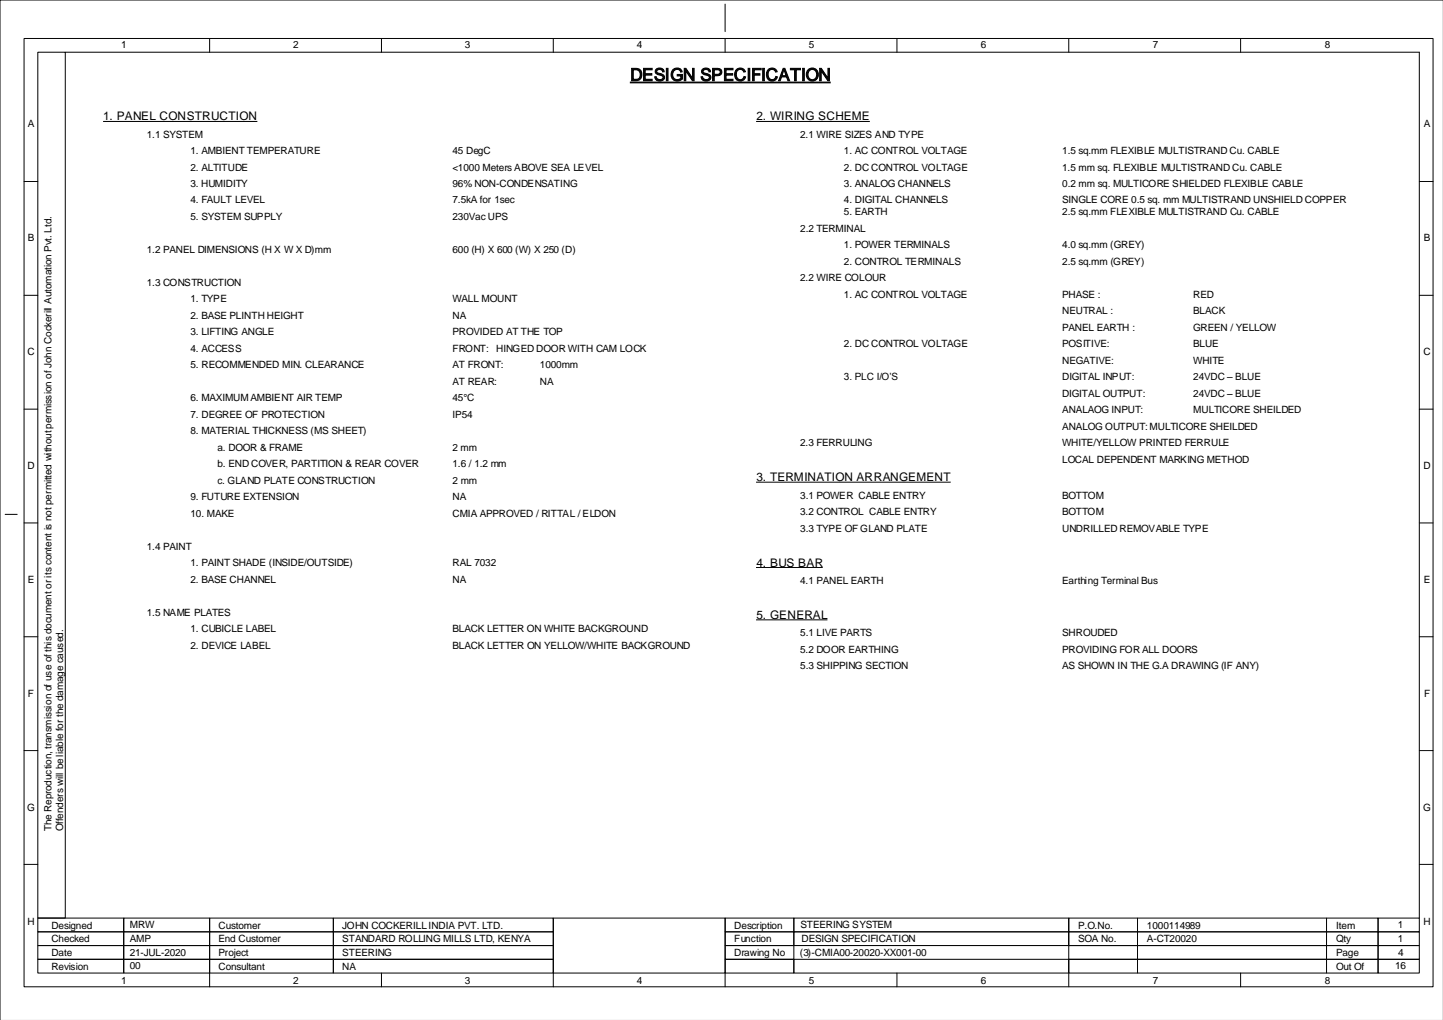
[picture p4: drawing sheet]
<svg xmlns="http://www.w3.org/2000/svg" width="420mm" height="297mm" viewBox="0 0 420 297" stroke-linecap="round" stroke-linejoin="round" font-family="sans-serif">
<defs><g id="words">
<text font-size="5" x="183.4" y="23.5">DESIGN SPECIFICATION</text>
<g font-size="3.4">
<text x="30" y="35">1. PANEL CONSTRUCTION</text>
<text x="220.1" y="35">2. WIRING SCHEME</text>
<text x="220.1" y="140.1">3. TERMINATION ARRANGEMENT</text>
<text x="220.1" y="164.9">4. BUS BAR</text>
<text x="220.1" y="180.2">5. GENERAL</text>
</g>
<g font-size="2.9">
<text x="35.2" y="14.1">1</text>
<text x="85.3" y="14.1">2</text>
<text x="135.3" y="14.1">3</text>
<text x="185.3" y="14.1">4</text>
<text x="235.4" y="14.1">5</text>
<text x="285.4" y="14.1">6</text>
<text x="335.4" y="14.1">7</text>
<text x="385.5" y="14.1">8</text>
<text x="8.1" y="37">A</text>
<text x="42.7" y="40">1.1 SYSTEM</text>
<text x="232.9" y="40">2.1 WIRE SIZES AND TYPE</text>
<text x="414.3" y="37">A</text>
<text x="55.4" y="44.8">1. AMBIENT TEMPERATURE</text>
<text x="131.7" y="44.8">45 DegC</text>
<text x="245.6" y="44.8">1. AC CONTROL VOLTAGE</text>
<text x="309.1" y="44.8">1.5 sq.mm FLEXIBLE MULTISTRAND Cu. CABLE</text>
<text x="55.4" y="49.6">2. ALTITUDE</text>
<text x="131.7" y="49.6">&lt;1000 Meters ABOVE SEA LEVEL</text>
<text x="245.6" y="49.6">2. DC CONTROL VOLTAGE</text>
<text x="309.1" y="49.6">1.5 mm sq. FLEXIBLE MULTISTRAND Cu. CABLE</text>
<text x="55.4" y="54.4">3. HUMIDITY</text>
<text x="55.4" y="59.2">4. FAULT LEVEL</text>
<text x="131.7" y="54.4">96% NON-CONDENSATING</text>
<text x="131.7" y="59.2">7.5kA for 1sec</text>
<text x="245.6" y="54.4">3. ANALOG CHANNELS</text>
<text x="245.6" y="59.2">4. DIGITAL CHANNELS</text>
<text x="309.1" y="54.4">0.2 mm sq. MULTICORE SHIELDED FLEXIBLE CABLE</text>
<text x="309.1" y="59.2">SINGLE CORE 0.5 sq. mm MULTISTRAND UNSHIELD COPPER</text>
<text x="55.4" y="64">5. SYSTEM SUPPLY</text>
<text x="131.7" y="64">230Vac UPS</text>
<text x="245.6" y="62.6">5. EARTH</text>
<text x="309.1" y="62.6">2.5 sq.mm FLEXIBLE MULTISTRAND Cu. CABLE</text>
<text x="8.1" y="70.2">B</text>
<text x="232.9" y="67.4">2.2 TERMINAL</text>
<text x="414.3" y="70.2">B</text>
<text x="42.7" y="73.6">1.2 PANEL DIMENSIONS (H X W X D)mm</text>
<text x="131.7" y="73.6">600 (H) X 600 (W) X 250 (D)</text>
<text x="245.6" y="72.2">1. POWER TERMINALS</text>
<text x="245.6" y="77">2. CONTROL TERMINALS</text>
<text x="309.1" y="72.2">4.0 sq.mm (GREY)</text>
<text x="309.1" y="77">2.5 sq.mm (GREY)</text>
<text x="42.7" y="83.2">1.3 CONSTRUCTION</text>
<text x="232.9" y="81.8">2.2 WIRE COLOUR</text>
<text x="55.4" y="88">1. TYPE</text>
<text x="131.7" y="88">WALL MOUNT</text>
<text x="245.6" y="86.6">1. AC CONTROL VOLTAGE</text>
<text x="309.1" y="86.6">PHASE :</text>
<text x="347.2" y="86.6">RED</text>
<text x="55.4" y="92.8">2. BASE PLINTH HEIGHT</text>
<text x="131.7" y="92.8">NA</text>
<text x="309.1" y="91.4">NEUTRAL :</text>
<text x="347.2" y="91.4">BLACK</text>
<text x="55.4" y="97.6">3. LIFTING ANGLE</text>
<text x="131.7" y="97.6">PROVIDED AT THE TOP</text>
<text x="245.6" y="101">2. DC CONTROL VOLTAGE</text>
<text x="309.1" y="96.2">PANEL EARTH :</text>
<text x="309.1" y="101">POSITIVE:</text>
<text x="347.2" y="96.2">GREEN / YELLOW</text>
<text x="347.2" y="101">BLUE</text>
<text x="8" y="103.3">C</text>
<text x="55.4" y="102.4">4. ACCESS</text>
<text x="55.4" y="107.2">5. RECOMMENDED MIN. CLEARANCE</text>
<text x="131.7" y="102.4">FRONT:</text>
<text x="131.7" y="107.2">AT FRONT:</text>
<text x="144.4" y="102.4">HINGED DOOR WITH CAM LOCK</text>
<text x="157.1" y="107.2">1000mm</text>
<text x="309.1" y="105.8">NEGATIVE:</text>
<text x="347.2" y="105.8">WHITE</text>
<text x="414.2" y="103.3">C</text>
<text x="131.7" y="112">AT REAR:</text>
<text x="157.1" y="112">NA</text>
<text x="245.6" y="110.6">3. PLC I/O’S</text>
<text x="309.1" y="110.6">DIGITAL INPUT:</text>
<text x="347.2" y="110.6">24VDC – BLUE</text>
<text x="55.4" y="116.8">6. MAXIMUM AMBIENT AIR TEMP</text>
<text x="131.7" y="116.8">45°C</text>
<text x="309.1" y="115.4">DIGITAL OUTPUT:</text>
<text x="347.2" y="115.4">24VDC – BLUE</text>
<text x="55.4" y="121.7">7. DEGREE OF PROTECTION</text>
<text x="131.7" y="121.7">IP54</text>
<text x="309.1" y="120.2">ANALAOG INPUT:</text>
<text x="309.1" y="125">ANALOG OUTPUT: MULTICORE SHEILDED</text>
<text x="347.2" y="120.2">MULTICORE SHEILDED</text>
<text x="55.4" y="126.5">8. MATERIAL THICKNESS (MS SHEET)</text>
<text x="63.3" y="131.3">a. DOOR &amp; FRAME</text>
<text x="131.7" y="131.3">2 mm</text>
<text x="232.9" y="129.8">2.3 FERRULING</text>
<text x="309.1" y="129.8">WHITE/YELLOW PRINTED FERRULE</text>
<text x="8" y="136.5">D</text>
<text x="63.3" y="136.1">b. END COVER, PARTITION &amp; REAR COVER</text>
<text x="131.7" y="136.1">1.6 / 1.2 mm</text>
<text x="309.1" y="134.6">LOCAL DEPENDENT MARKING METHOD</text>
<text x="414.2" y="136.5">D</text>
<text x="63.3" y="140.9">c. GLAND PLATE CONSTRUCTION</text>
<text x="131.7" y="140.9">2 mm</text>
<text x="55.4" y="145.7">9. FUTURE EXTENSION</text>
<text x="131.7" y="145.7">NA</text>
<text x="232.9" y="145.1">3.1 POWER CABLE ENTRY</text>
<text x="232.9" y="149.9">3.2 CONTROL CABLE ENTRY</text>
<text x="309.1" y="145.1">BOTTOM</text>
<text x="309.1" y="149.9">BOTTOM</text>
<text x="55.4" y="150.5">10. MAKE</text>
<text x="131.7" y="150.5">CMIA APPROVED / RITTAL / ELDON</text>
<text x="232.9" y="154.7">3.3 TYPE OF GLAND PLATE</text>
<text x="309.1" y="154.7">UNDRILLED REMOVABLE TYPE</text>
<text x="42.7" y="160.1">1.4 PAINT</text>
<text x="55.4" y="164.9">1. PAINT SHADE (INSIDE/OUTSIDE)</text>
<text x="131.7" y="164.9">RAL 7032</text>
<text x="8.1" y="169.6">E</text>
<text x="55.4" y="169.7">2. BASE CHANNEL</text>
<text x="131.7" y="169.7">NA</text>
<text x="232.9" y="170">4.1 PANEL EARTH</text>
<text x="309.1" y="170">Earthing Terminal Bus</text>
<text x="414.3" y="169.6">E</text>
<text x="42.7" y="179.3">1.5 NAME PLATES</text>
<text x="55.4" y="184.1">1. CUBICLE LABEL</text>
<text x="131.7" y="184.1">BLACK LETTER ON WHITE BACKGROUND</text>
<text x="232.9" y="185.2">5.1 LIVE PARTS</text>
<text x="309.1" y="185.2">SHROUDED</text>
<text x="55.4" y="188.9">2. DEVICE LABEL</text>
<text x="131.7" y="188.9">BLACK LETTER ON YELLOW/WHITE BACKGROUND</text>
<text x="232.9" y="190">5.2 DOOR EARTHING</text>
<text x="309.1" y="190">PROVIDING FOR ALL DOORS</text>
<text x="232.9" y="194.8">5.3 SHIPPING SECTION</text>
<text x="309.1" y="194.8">AS SHOWN IN THE G.A DRAWING (IF ANY)</text>
<text x="8.1" y="202.8">F</text>
<text x="414.4" y="202.8">F</text>
<text x="7.9" y="235.9">G</text>
<text x="414.2" y="235.9">G</text>
<text x="15" y="241.9" transform="rotate(-90 15 241.9)">The Reproduction, transmission of use of this document or its content is not permitted without permission of John Cockerill Automation Pvt. Ltd.</text>
<text x="18.4" y="241.9" transform="rotate(-90 18.4 241.9)">Offenders will be liable for the damage caused.</text>
<text x="8" y="269.1">H</text>
<text x="414.2" y="269.1">H</text>
<text x="15" y="274.3">Checked</text>
<text x="15" y="270.3">Designed</text>
<text x="37.8" y="270.1">MRW</text>
<text x="37.8" y="274.2">AMP</text>
<text x="63.6" y="274.3">End Customer</text>
<text x="63.6" y="270.3">Customer</text>
<text x="99.6" y="274.3">STANDARD ROLLING MILLS LTD, KENYA</text>
<text x="99.6" y="270.3">JOHN COCKERILL INDIA PVT. LTD.</text>
<text x="213.7" y="274.3">Function</text>
<text x="213.7" y="270.3">Description</text>
<text x="232.9" y="270.1">STEERING SYSTEM</text>
<text x="233.2" y="274.2">DESIGN SPECIFICATION</text>
<text x="313.7" y="274.3">SOA No.</text>
<text x="313.7" y="270.3">P.O.No.</text>
<text x="333.8" y="274.3">A-CT20020</text>
<text x="333.8" y="270.3">1000114989</text>
<text x="388.8" y="274.3">Qty</text>
<text x="388.8" y="270.3">Item</text>
<text x="406.7" y="274.2">1</text>
<text x="406.7" y="270.1">1</text>
<text x="15" y="278.3">Date</text>
<text x="37.8" y="278.2">21-JUL-2020</text>
<text x="63.6" y="278.3">Project</text>
<text x="99.6" y="278.3">STEERING</text>
<text x="213.7" y="278.3">Drawing No</text>
<text x="232.7" y="278.2">(3)-CMIA00-20020-XX001-00</text>
<text x="388.8" y="278.3">Page</text>
<text x="406.8" y="278.2">4</text>
<text x="15" y="282.3">Revision</text>
<text x="35.2" y="286.3">1</text>
<text x="37.8" y="282.2">00</text>
<text x="63.6" y="282.3">Consultant</text>
<text x="85.3" y="286.3">2</text>
<text x="99.6" y="282.3">NA</text>
<text x="135.3" y="286.3">3</text>
<text x="185.3" y="286.3">4</text>
<text x="235.4" y="286.3">5</text>
<text x="285.4" y="286.3">6</text>
<text x="335.4" y="286.3">7</text>
<text x="385.5" y="286.3">8</text>
<text x="388.8" y="282.3">Out Of</text>
<text x="405.9" y="282.2">16</text>
</g>
</g></defs>
<g fill="none" stroke="#000" stroke-width=".29">
<path d="M419.9 0h-419.9v296.9M7 11.2h410v276h-410zM11 15.2h8v252h-8zM19 15.2h394v252M61 11.2v4M111 11.2v4M161 11.2v4M211 1.2v8M211 11.2v4M261 11.2v4M311 11.2v4M361 11.2v4"/>
<path d="M30 35.3h44.9M220 35.3h33.1M7 52.8h4M413 52.8h4M7 86h4M413 86h4M7 119.1h4M413 119.1h4M1.5 149.7h3.5M7 152.2h4M220 140.3h56.6M413 152.2h4"/>
<path d="M220 165.2h19.4M7 185.3h4M220 180.4h20.8M413 185.3h4M7 218.5h4M413 218.5h4M7 251.6h4M413 251.6h4M11 279.2h25v4h-25zM11 275.2h25v4h-25zM11 271.2h25v4h-25zM11 267.2h25v4h-25z"/>
<path d="M36 279.2h25v4h-25zM36 275.2h25v4h-25zM36 271.2h25v4h-25zM36 267.2h25v4h-25zM61 279.2h36v4h-36zM61 275.2h36v4h-36zM61 271.2h36v4h-36zM61 267.2h36v4h-36zM97 279.2h64v4h-64zM97 275.2h64v4h-64zM97 271.2h64v4h-64zM97 267.2h64v4h-64z"/>
<path d="M161 267.2h50v16h-50zM211 279.2h20v4h-20zM211 275.2h20v4h-20zM211 271.2h20v4h-20zM211 267.2h20v4h-20zM231 279.2h80v4h-80zM231 271.2h80v4h-80zM231 267.2h80v4h-80zM311 279.2h20v4h-20zM311 275.2h20v4h-20zM311 271.2h20v4h-20zM311 267.2h20v4h-20z"/>
<path d="M331 279.2h55v4h-55zM331 275.2h55v4h-55zM331 271.2h55v4h-55zM331 267.2h55v4h-55zM386 279.2h15v4h-15zM386 275.2h15v4h-15zM386 271.2h15v4h-15zM386 267.2h15v4h-15zM401 279.2h12v4h-12zM401 275.2h12v4h-12zM401 271.2h12v4h-12zM401 267.2h12v4h-12z"/>
<path d="M61 283.2v4M111 283.2v4M161 283.2v4M211 283.2v4M261 283.2v4M311 283.2v4M361 283.2v4"/>
</g>
<path d="M183.3 24h58.4" fill="none" stroke="#000" stroke-width=".52"/>
<use href="#words"/>
</svg>
